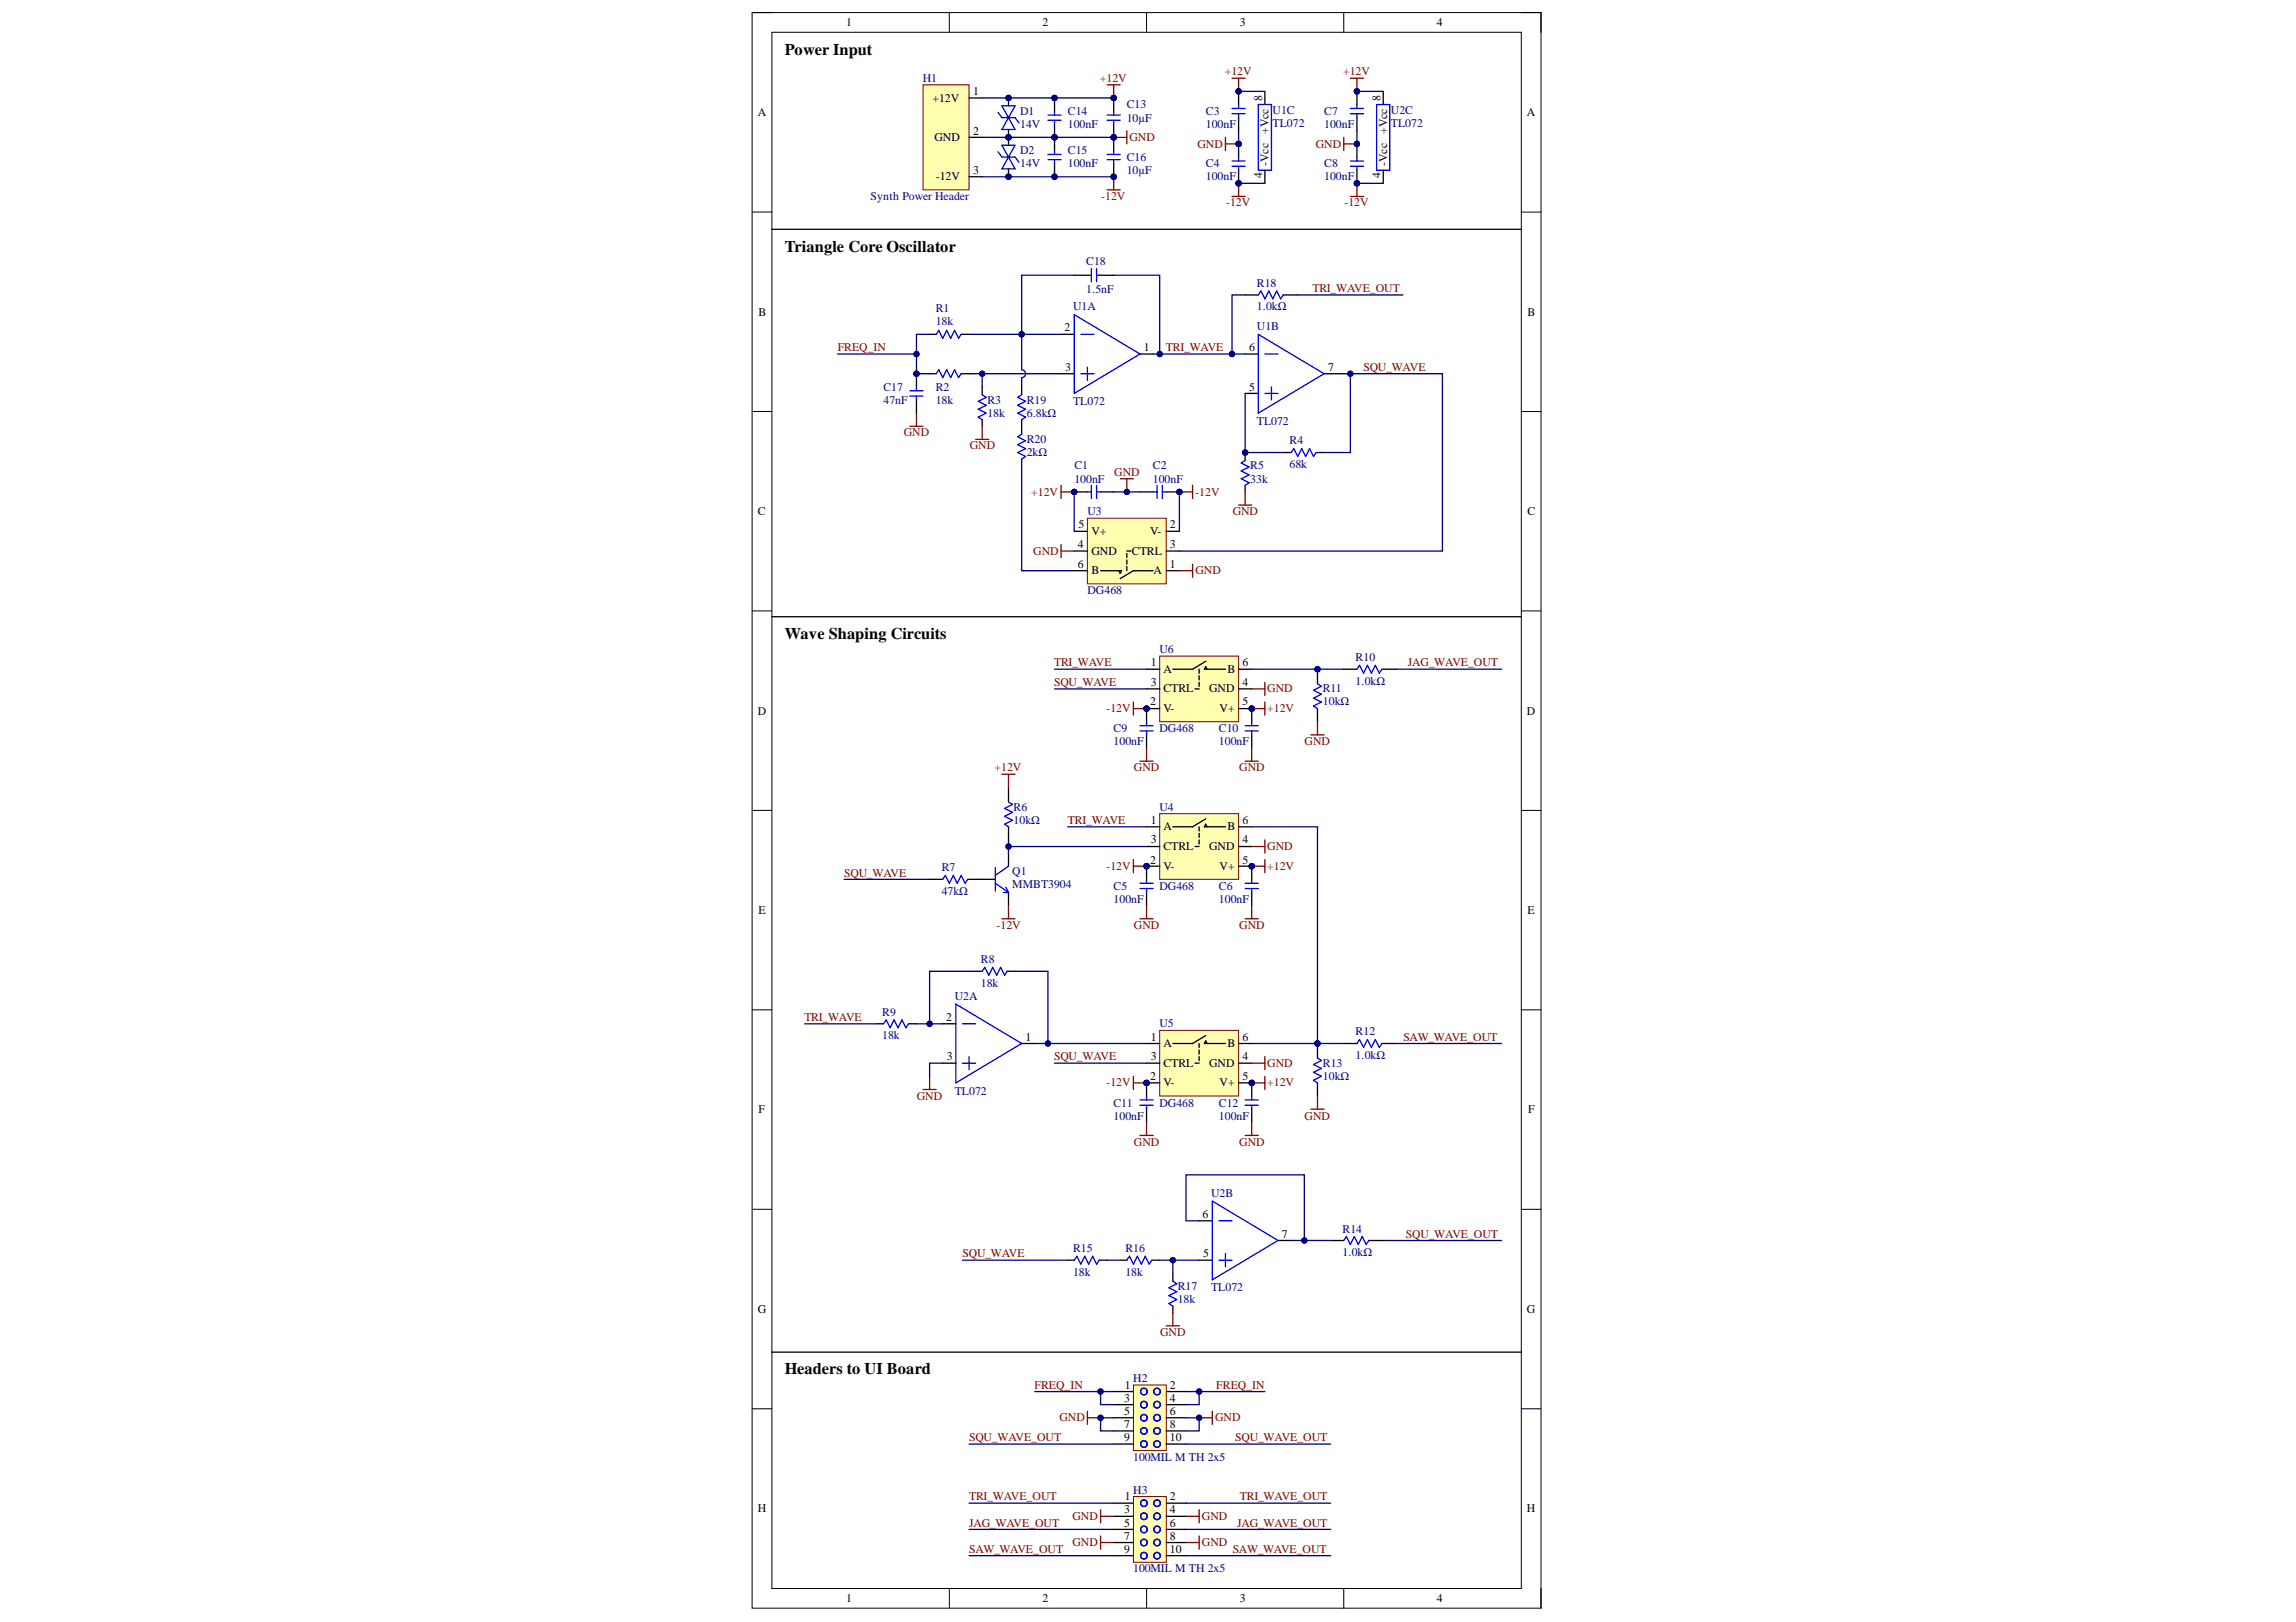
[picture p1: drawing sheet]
<svg xmlns="http://www.w3.org/2000/svg" width="297mm" height="210mm" viewBox="0 0 297 210" stroke-linecap="round" stroke-linejoin="round" font-family="sans-serif">
<defs><g id="words">
<g font-size="2.1">
<text x="101.5" y="7.1">Power Input</text>
<text x="101.5" y="32.5">Triangle Core Oscillator</text>
<text x="101.5" y="82.7">Wave Shaping Circuits</text>
<text x="101.5" y="177.9">Headers to UI Board</text>
</g>
<g font-size="1.5">
<text x="109.5" y="3.4">1</text>
<text x="134.9" y="3.4">2</text>
<text x="160.4" y="3.4">3</text>
<text x="185.9" y="3.4">4</text>
<text x="98.1" y="15.1">A</text>
<text x="120.6" y="13.2">+12V</text>
<text x="125.9" y="12.3">1</text>
<text x="125.9" y="17.4">2</text>
<text x="163.3" y="13" transform="rotate(-90 163.3 13)">8</text>
<text x="164.1" y="17.3" transform="rotate(-90 164.1 17.3)">+Vcc</text>
<text x="178.6" y="13" transform="rotate(-90 178.6 13)">8</text>
<text x="179.4" y="17.3" transform="rotate(-90 179.4 17.3)">+Vcc</text>
<text x="197.5" y="15.1">A</text>
<text x="120.9" y="18.3">GND</text>
<text x="121.1" y="23.3">-12V</text>
<text x="125.9" y="22.5">3</text>
<text x="163.3" y="23.1" transform="rotate(-90 163.3 23.1)">4</text>
<text x="164.1" y="21.5" transform="rotate(-90 164.1 21.5)">-Vcc</text>
<text x="178.6" y="23.1" transform="rotate(-90 178.6 23.1)">4</text>
<text x="179.4" y="21.5" transform="rotate(-90 179.4 21.5)">-Vcc</text>
<text x="98.1" y="40.8">B</text>
<text x="197.6" y="40.8">B</text>
<text x="137.7" y="42.9">2</text>
<text x="148" y="45.5">1</text>
<text x="161.6" y="45.5">6</text>
<text x="137.8" y="48">3</text>
<text x="161.6" y="50.6">5</text>
<text x="171.8" y="48">7</text>
<text x="98.1" y="66.6">C</text>
<text x="139.4" y="70.9">4</text>
<text x="139.5" y="68.4">5</text>
<text x="141.2" y="71.8">GND</text>
<text x="141.2" y="69.2">V+</text>
<text x="146.4" y="71.8">CTRL</text>
<text x="148.8" y="69.2">V-</text>
<text x="151.4" y="68.4">2</text>
<text x="151.4" y="70.9">3</text>
<text x="197.6" y="66.6">C</text>
<text x="139.4" y="73.5">6</text>
<text x="141.2" y="74.3">B</text>
<text x="149.2" y="74.3">A</text>
<text x="151.4" y="73.5">1</text>
<text x="148.9" y="86.2">1</text>
<text x="148.9" y="88.8">3</text>
<text x="150.5" y="87.1">A</text>
<text x="150.5" y="89.6">CTRL</text>
<text x="156.4" y="89.6">GND</text>
<text x="158.8" y="87.1">B</text>
<text x="160.7" y="86.2">6</text>
<text x="160.7" y="88.8">4</text>
<text x="98.1" y="92.5">D</text>
<text x="148.8" y="91.3">2</text>
<text x="150.5" y="92.1">V-</text>
<text x="157.8" y="92.1">V+</text>
<text x="160.7" y="91.3">5</text>
<text x="197.5" y="92.5">D</text>
<text x="148.9" y="106.6">1</text>
<text x="150.5" y="107.4">A</text>
<text x="158.8" y="107.4">B</text>
<text x="160.7" y="106.6">6</text>
<text x="148.8" y="111.8">2</text>
<text x="148.9" y="109.1">3</text>
<text x="150.5" y="112.6">V-</text>
<text x="150.5" y="110.1">CTRL</text>
<text x="156.4" y="110.1">GND</text>
<text x="157.8" y="112.6">V+</text>
<text x="160.7" y="109.1">4</text>
<text x="160.7" y="111.8">5</text>
<text x="98.1" y="118.3">E</text>
<text x="197.6" y="118.3">E</text>
<text x="122.4" y="132.1">2</text>
<text x="122.5" y="137.2">3</text>
<text x="132.7" y="134.7">1</text>
<text x="148.9" y="134.7">1</text>
<text x="148.9" y="137.2">3</text>
<text x="150.5" y="135.5">A</text>
<text x="158.8" y="135.5">B</text>
<text x="160.7" y="134.7">6</text>
<text x="160.7" y="137.2">4</text>
<text x="148.8" y="139.7">2</text>
<text x="150.5" y="140.6">V-</text>
<text x="150.5" y="138">CTRL</text>
<text x="156.4" y="138">GND</text>
<text x="157.8" y="140.6">V+</text>
<text x="160.7" y="139.7">5</text>
<text x="98.1" y="144">F</text>
<text x="197.7" y="144">F</text>
<text x="155.6" y="157.7">6</text>
<text x="165.8" y="160.2">7</text>
<text x="155.7" y="162.7">5</text>
<text x="98.1" y="169.9">G</text>
<text x="197.5" y="169.9">G</text>
<text x="145.5" y="179.7">1</text>
<text x="151.4" y="179.7">2</text>
<text x="145.4" y="181.4">3</text>
<text x="145.4" y="183.1">5</text>
<text x="145.4" y="184.8">7</text>
<text x="151.4" y="181.4">4</text>
<text x="151.4" y="183.1">6</text>
<text x="151.4" y="184.8">8</text>
<text x="145.4" y="186.5">9</text>
<text x="151.4" y="186.5">10</text>
<text x="98.1" y="195.7">H</text>
<text x="145.4" y="195.9">3</text>
<text x="145.4" y="197.5">5</text>
<text x="145.5" y="194.2">1</text>
<text x="151.4" y="194.2">2</text>
<text x="151.4" y="195.9">4</text>
<text x="151.4" y="197.5">6</text>
<text x="197.5" y="195.7">H</text>
<text x="145.4" y="199.2">7</text>
<text x="145.4" y="200.9">9</text>
<text x="151.4" y="199.2">8</text>
<text x="151.4" y="200.9">10</text>
<text x="109.5" y="207.4">1</text>
<text x="134.9" y="207.4">2</text>
<text x="160.4" y="207.4">3</text>
<text x="185.9" y="207.4">4</text>
</g>
<g font-size="1.5" fill="#000080">
<text x="119.4" y="10.6">H1</text>
<text x="132" y="14.9">D1</text>
<text x="132" y="16.6">14V</text>
<text x="138.2" y="14.9">C14</text>
<text x="138.2" y="16.6">100nF</text>
<text x="145.8" y="14">C13</text>
<text x="145.8" y="15.7">10µF</text>
<text x="156" y="14.9">C3</text>
<text x="156" y="16.6">100nF</text>
<text x="164.6" y="14.7">U1C</text>
<text x="164.6" y="16.4">TL072</text>
<text x="171.3" y="14.9">C7</text>
<text x="171.3" y="16.6">100nF</text>
<text x="179.9" y="14.7">U2C</text>
<text x="179.9" y="16.4">TL072</text>
<text x="132" y="20">D2</text>
<text x="132" y="21.6">14V</text>
<text x="138.2" y="20">C15</text>
<text x="138.2" y="21.6">100nF</text>
<text x="145.8" y="20.8">C16</text>
<text x="145.8" y="22.5">10µF</text>
<text x="156" y="21.6">C4</text>
<text x="156" y="23.3">100nF</text>
<text x="171.3" y="21.6">C8</text>
<text x="171.3" y="23.3">100nF</text>
<text x="112.6" y="25.9">Synth Power Header</text>
<text x="140.5" y="34.2">C18</text>
<text x="121.1" y="40.3">R1</text>
<text x="138.8" y="40.2">U1A</text>
<text x="140.5" y="38">1.5nF</text>
<text x="162.6" y="37.1">R18</text>
<text x="162.6" y="40.2">1.0kΩ</text>
<text x="121.1" y="42">18k</text>
<text x="162.6" y="42.7">U1B</text>
<text x="114.3" y="50.6">C17</text>
<text x="114.3" y="52.2">47nF</text>
<text x="121.1" y="50.6">R2</text>
<text x="121.1" y="52.2">18k</text>
<text x="127.7" y="52.2">R3</text>
<text x="127.7" y="53.9">18k</text>
<text x="132.8" y="52.2">R19</text>
<text x="132.8" y="53.9">6.8kΩ</text>
<text x="138.8" y="52.4">TL072</text>
<text x="132.8" y="57.3">R20</text>
<text x="132.8" y="59">2kΩ</text>
<text x="162.6" y="54.9">TL072</text>
<text x="166.8" y="57.5">R4</text>
<text x="139" y="60.7">C1</text>
<text x="139" y="62.5">100nF</text>
<text x="149.2" y="60.7">C2</text>
<text x="149.2" y="62.5">100nF</text>
<text x="161.8" y="60.7">R5</text>
<text x="161.8" y="62.5">33k</text>
<text x="166.8" y="60.5">68k</text>
<text x="140.7" y="66.7">U3</text>
<text x="140.7" y="76.8">DG468</text>
<text x="150" y="84.5">U6</text>
<text x="171.1" y="89.6">R11</text>
<text x="175.4" y="85.5">R10</text>
<text x="175.4" y="88.6">1.0kΩ</text>
<text x="144.1" y="94.8">C9</text>
<text x="150" y="94.8">DG468</text>
<text x="157.7" y="94.8">C10</text>
<text x="171.1" y="91.3">10kΩ</text>
<text x="144.1" y="96.5">100nF</text>
<text x="157.7" y="96.5">100nF</text>
<text x="131.1" y="104.9">R6</text>
<text x="131.1" y="106.6">10kΩ</text>
<text x="150" y="104.9">U4</text>
<text x="121.8" y="112.8">R7</text>
<text x="131" y="113.3">Q1</text>
<text x="121.8" y="115.8">47kΩ</text>
<text x="131" y="115">MMBT3904</text>
<text x="144.1" y="115.1">C5</text>
<text x="144.1" y="116.8">100nF</text>
<text x="150" y="115.1">DG468</text>
<text x="157.7" y="115.1">C6</text>
<text x="157.7" y="116.8">100nF</text>
<text x="126.9" y="124.6">R8</text>
<text x="114.1" y="131.4">R9</text>
<text x="123.5" y="129.4">U2A</text>
<text x="126.9" y="127.7">18k</text>
<text x="114.1" y="134.5">18k</text>
<text x="150" y="133">U5</text>
<text x="175.4" y="134">R12</text>
<text x="175.4" y="137">1.0kΩ</text>
<text x="123.5" y="141.7">TL072</text>
<text x="144.1" y="143.2">C11</text>
<text x="150" y="143.2">DG468</text>
<text x="157.7" y="143.2">C12</text>
<text x="171.1" y="138">R13</text>
<text x="171.1" y="139.7">10kΩ</text>
<text x="144.1" y="144.9">100nF</text>
<text x="157.7" y="144.9">100nF</text>
<text x="156.7" y="154.9">U2B</text>
<text x="173.7" y="159.5">R14</text>
<text x="138.8" y="162">R15</text>
<text x="138.8" y="165.1">18k</text>
<text x="145.6" y="162">R16</text>
<text x="145.6" y="165.1">18k</text>
<text x="152.4" y="166.9">R17</text>
<text x="156.7" y="167.1">TL072</text>
<text x="173.7" y="162.6">1.0kΩ</text>
<text x="152.4" y="168.6">18k</text>
<text x="146.6" y="178.9">H2</text>
<text x="146.6" y="189">100MIL M TH 2x5</text>
<text x="146.6" y="193.3">H3</text>
<text x="146.6" y="203.5">100MIL M TH 2x5</text>
</g>
<g font-size="1.5" fill="#800000">
<text x="142.3" y="10.6">+12V</text>
<text x="158.5" y="9.7">+12V</text>
<text x="173.8" y="9.7">+12V</text>
<text x="146.1" y="18.3">GND</text>
<text x="154.9" y="19.1">GND</text>
<text x="170.2" y="19.1">GND</text>
<text x="142.5" y="25.9">-12V</text>
<text x="158.6" y="26.7">-12V</text>
<text x="173.9" y="26.7">-12V</text>
<text x="169.8" y="37.8">TRI_WAVE_OUT</text>
<text x="108.4" y="45.5">FREQ_IN</text>
<text x="150.8" y="45.5">TRI_WAVE</text>
<text x="176.4" y="48">SQU_WAVE</text>
<text x="116.9" y="56.5">GND</text>
<text x="125.5" y="58.2">GND</text>
<text x="133.4" y="64.2">+12V</text>
<text x="144.2" y="61.6">GND</text>
<text x="154.7" y="64.2">-12V</text>
<text x="133.7" y="71.8">GND</text>
<text x="159.5" y="66.7">GND</text>
<text x="154.7" y="74.3">GND</text>
<text x="136.4" y="88.8">SQU_WAVE</text>
<text x="136.4" y="86.2">TRI_WAVE</text>
<text x="164" y="89.6">GND</text>
<text x="182.1" y="86.2">JAG_WAVE_OUT</text>
<text x="143.1" y="92.1">-12V</text>
<text x="164" y="92.1">+12V</text>
<text x="128.7" y="99.8">+12V</text>
<text x="146.7" y="99.8">GND</text>
<text x="160.3" y="99.8">GND</text>
<text x="168.8" y="96.5">GND</text>
<text x="138.2" y="106.6">TRI_WAVE</text>
<text x="109.2" y="113.4">SQU_WAVE</text>
<text x="143.1" y="112.6">-12V</text>
<text x="164" y="112.6">+12V</text>
<text x="164" y="110.1">GND</text>
<text x="128.9" y="120.2">-12V</text>
<text x="146.7" y="120.2">GND</text>
<text x="160.3" y="120.2">GND</text>
<text x="104.1" y="132.1">TRI_WAVE</text>
<text x="136.4" y="137.2">SQU_WAVE</text>
<text x="181.6" y="134.7">SAW_WAVE_OUT</text>
<text x="118.6" y="142.4">GND</text>
<text x="143.1" y="140.6">-12V</text>
<text x="164" y="140.6">+12V</text>
<text x="164" y="138">GND</text>
<text x="146.7" y="148.3">GND</text>
<text x="160.3" y="148.3">GND</text>
<text x="168.8" y="144.9">GND</text>
<text x="181.9" y="160.2">SQU_WAVE_OUT</text>
<text x="124.5" y="162.7">SQU_WAVE</text>
<text x="150.1" y="172.9">GND</text>
<text x="133.8" y="179.7">FREQ_IN</text>
<text x="157.4" y="179.7">FREQ_IN</text>
<text x="137.1" y="183.9">GND</text>
<text x="157.2" y="183.9">GND</text>
<text x="125.4" y="186.5">SQU_WAVE_OUT</text>
<text x="159.8" y="186.5">SQU_WAVE_OUT</text>
<text x="125.4" y="197.5">JAG_WAVE_OUT</text>
<text x="125.4" y="194.2">TRI_WAVE_OUT</text>
<text x="138.7" y="196.7">GND</text>
<text x="155.5" y="196.7">GND</text>
<text x="160.1" y="197.5">JAG_WAVE_OUT</text>
<text x="160.4" y="194.2">TRI_WAVE_OUT</text>
<text x="125.4" y="200.9">SAW_WAVE_OUT</text>
<text x="138.7" y="200.1">GND</text>
<text x="155.5" y="200.1">GND</text>
<text x="159.5" y="200.9">SAW_WAVE_OUT</text>
</g>
</g></defs>
<path d="M97.3 1.6h102.1v206.5h-102.1z" fill="none" stroke="#000" stroke-width=".13"/>
<path d="M99.9 4.2h96.9v201.4h-96.9z" fill-rule="evenodd" fill="#fff"/>
<g fill="none" stroke="#000" stroke-width=".13">
<path d="M97.3 1.6h2.6M99.9 4.2h96.9v201.4h-96.9zM122.8 1.6v2.6M148.3 1.6v2.6M173.8 1.6v2.6M196.8 1.6h2.6v2.6M97.3 27.4h2.6M196.8 27.4h2.6M97.3 53.3h2.6M196.8 53.3h2.6M97.3 79.1h2.6M196.8 79.1h2.6"/>
<path d="M97.3 104.9h2.6M196.8 104.9h2.6M97.3 130.7h2.6M196.8 130.7h2.6M97.3 156.5h2.6M196.8 156.5h2.6M97.3 182.3h2.6M196.8 182.3h2.6M122.8 205.6v2.5M148.3 205.6v2.5M173.8 205.6v2.5M199.4 205.6v2.5"/>
</g>
<g fill="none" stroke="#000" stroke-width=".17">
<path d="M163.6 11.8v1.7M163.6 22v1.7M120.3 43.3h.8M120.3 48.4h.8M124.3 43.3h1.1M124.3 48.4h1.1M127.1 50.1v1M127.1 54.3v.9M137.3 43.3h1.7M137.3 48.4h1.7M147.5 45.8h1.7M161.1 45.8h1.7"/>
<path d="M161.1 50.9h1.7M166.2 58.6h.8M170.3 58.6h1M171.3 48.4h1.7"/>
</g>
<g fill="none" stroke="#00f" stroke-width=".17">
<path d="M162.8 13.5h1.7v8.5h-1.7zM121.1 43.3l.4-.5 .5 1 .5-1 .5 1 .5-1 .5 1 .3-.5M121.1 48.4l.4-.5 .5 1 .5-1 .5 1 .5-1 .5 1 .3-.5M127.1 51.1l.5 .3-1 .5 1 .5-1 .6 1 .5-1 .5 .5 .3M139 40.7l8.5 5.1-8.5 5.1zM139.8 43.3h1.7M139.8 48.4h1.7M140.7 47.5v1.7M162.8 43.3l8.5 5.1-8.5 5.1zM163.6 45.8h1.7M163.6 50.9h1.7M164.5 50.1v1.7"/>
<path d="M167 58.6l.4-.5 .5 1 .5-1 .5 1 .5-1 .5 1 .4-.5"/>
</g>
<circle cx="161.1" cy="58.6" r=".34" fill="#000080"/>
<circle cx="161.1" cy="58.6" r=".34" fill="none" stroke="#000080" stroke-width=".13"/>
<path d="M161.1 58.6v1M161.1 62.8v.9" fill="none" stroke="#000" stroke-width=".17"/>
<circle cx="161.1" cy="58.6" r=".34" fill="#000080"/>
<circle cx="161.1" cy="58.6" r=".34" fill="none" stroke="#000080" stroke-width=".13"/>
<path d="M161.1 59.6l-.5 .3 1 .5-1 .5 1 .6-1 .5 1 .5-.5 .3" fill="none" stroke="#00f" stroke-width=".17"/>
<path d="M160.2 65.4h1.7M161.1 63.7v1.7" fill="none" stroke="#800000" stroke-width=".17"/>
<path d="M140.7 67.1h10.2v8.5h-10.2z" fill-rule="evenodd" fill="#ffffb0"/>
<path d="M140.7 67.1h10.2v8.5h-10.2z" fill="none" stroke="#800000" stroke-width=".13"/>
<path d="M139 73.9h1.7M139 71.3h1.7M139 68.8h1.7M142.4 73.9h2.7l-.2 .3-.1-.3M145.8 71.3h.5M145.8 71.6v.6M145.8 72.5v.5M145.8 73.3v.6M149.2 73.9h-2.6l-1.7 1M150.9 73.9h1.7M150.9 71.3h1.7M150.9 68.8h1.7" fill="none" stroke="#000" stroke-width=".17"/>
<path d="M152.6 73.9h1.7M154.3 73v1.7" fill="none" stroke="#800000" stroke-width=".17"/>
<circle cx="139" cy="63.7" r=".34" fill="#000080"/>
<circle cx="139" cy="63.7" r=".34" fill="none" stroke="#000080" stroke-width=".13"/>
<path d="M139 63.7h1.7M142.4 63.7h1.7" fill="none" stroke="#000" stroke-width=".17"/>
<circle cx="139" cy="63.7" r=".34" fill="#000080"/>
<circle cx="139" cy="63.7" r=".34" fill="none" stroke="#000080" stroke-width=".13"/>
<path d="M140.7 63.7h.5M141.2 62.8v1.7M141.9 62.8v1.7M141.9 63.7h.5" fill="none" stroke="#00f" stroke-width=".17"/>
<circle cx="152.6" cy="63.7" r=".34" fill="#000080"/>
<circle cx="152.6" cy="63.7" r=".34" fill="none" stroke="#000080" stroke-width=".13"/>
<path d="M150.9 63.7h1.7" fill="none" stroke="#000" stroke-width=".17"/>
<circle cx="152.6" cy="63.7" r=".34" fill="#000080"/>
<circle cx="152.6" cy="63.7" r=".34" fill="none" stroke="#000080" stroke-width=".13"/>
<path d="M147.5 63.7h1.7" fill="none" stroke="#000" stroke-width=".17"/>
<path d="M149.2 63.7h.5M149.7 62.8v1.7M150.4 62.8v1.7M150.4 63.7h.5" fill="none" stroke="#00f" stroke-width=".17"/>
<path d="M144.9 62h1.7M145.8 62v1.7" fill="none" stroke="#800000" stroke-width=".17"/>
<circle cx="145.8" cy="63.7" r=".34" fill="#000080"/>
<circle cx="145.8" cy="63.7" r=".34" fill="none" stroke="#000080" stroke-width=".13"/>
<path d="M137.3 62.8v1.7M137.3 63.7h1.7" fill="none" stroke="#800000" stroke-width=".17"/>
<circle cx="139" cy="63.7" r=".34" fill="#000080"/>
<circle cx="139" cy="63.7" r=".34" fill="none" stroke="#000080" stroke-width=".13"/>
<path d="M152.6 63.7h1.7M154.3 62.8v1.7" fill="none" stroke="#800000" stroke-width=".17"/>
<circle cx="152.6" cy="63.7" r=".34" fill="#000080"/>
<circle cx="152.6" cy="63.7" r=".34" fill="none" stroke="#000080" stroke-width=".13"/>
<path d="M143.2 11h1.7M144.1 11v1.7M126.2 56.9h1.7M127.1 55.2v1.7" fill="none" stroke="#800000" stroke-width=".17"/>
<circle cx="144.1" cy="12.7" r=".34" fill="#000080"/>
<circle cx="144.1" cy="12.7" r=".34" fill="none" stroke="#000080" stroke-width=".13"/>
<path d="M143.2 24.6h1.7M144.1 22.9v1.7" fill="none" stroke="#800000" stroke-width=".17"/>
<circle cx="144.1" cy="22.9" r=".34" fill="#000080"/>
<circle cx="144.1" cy="22.9" r=".34" fill="none" stroke="#000080" stroke-width=".13"/>
<path d="M144.1 17.8h1.7M145.8 16.9v1.7" fill="none" stroke="#800000" stroke-width=".17"/>
<circle cx="144.1" cy="17.8" r=".34" fill="#000080"/>
<circle cx="144.1" cy="17.8" r=".34" fill="none" stroke="#000080" stroke-width=".13"/>
<path d="M117.7 55.2h1.7M118.6 53.5v1.7M137.3 70.5v1.7M137.3 71.3h1.7" fill="none" stroke="#800000" stroke-width=".17"/>
<circle cx="160.2" cy="11.8" r=".34" fill="#000080"/>
<circle cx="160.2" cy="11.8" r=".34" fill="none" stroke="#000080" stroke-width=".13"/>
<path d="M160.2 11.8v1.7M160.2 15.2v1.7" fill="none" stroke="#000" stroke-width=".17"/>
<circle cx="160.2" cy="11.8" r=".34" fill="#000080"/>
<circle cx="160.2" cy="11.8" r=".34" fill="none" stroke="#000080" stroke-width=".13"/>
<path d="M159.4 14.7h1.7M159.4 14h1.7M160.2 13.5v.5M160.2 14.7v.5" fill="none" stroke="#00f" stroke-width=".17"/>
<circle cx="160.2" cy="23.7" r=".34" fill="#000080"/>
<circle cx="160.2" cy="23.7" r=".34" fill="none" stroke="#000080" stroke-width=".13"/>
<circle cx="160.2" cy="18.6" r=".34" fill="#000080"/>
<circle cx="160.2" cy="18.6" r=".34" fill="none" stroke="#000080" stroke-width=".13"/>
<path d="M160.2 22v1.7" fill="none" stroke="#000" stroke-width=".17"/>
<circle cx="160.2" cy="23.7" r=".34" fill="#000080"/>
<circle cx="160.2" cy="23.7" r=".34" fill="none" stroke="#000080" stroke-width=".13"/>
<path d="M160.2 18.6v1.7" fill="none" stroke="#000" stroke-width=".17"/>
<circle cx="160.2" cy="18.6" r=".34" fill="#000080"/>
<circle cx="160.2" cy="18.6" r=".34" fill="none" stroke="#000080" stroke-width=".13"/>
<path d="M159.4 21.5h1.7M159.4 20.8h1.7M160.2 20.3v.5M160.2 21.5v.5" fill="none" stroke="#00f" stroke-width=".17"/>
<path d="M158.5 17.8v1.7M158.5 18.6h1.7" fill="none" stroke="#800000" stroke-width=".17"/>
<circle cx="160.2" cy="18.6" r=".34" fill="#000080"/>
<circle cx="160.2" cy="18.6" r=".34" fill="none" stroke="#000080" stroke-width=".13"/>
<path d="M159.4 10.1h1.7M160.2 10.1v1.7" fill="none" stroke="#800000" stroke-width=".17"/>
<circle cx="160.2" cy="11.8" r=".34" fill="#000080"/>
<circle cx="160.2" cy="11.8" r=".34" fill="none" stroke="#000080" stroke-width=".13"/>
<path d="M159.4 25.4h1.7M160.2 23.7v1.7" fill="none" stroke="#800000" stroke-width=".17"/>
<circle cx="160.2" cy="23.7" r=".34" fill="#000080"/>
<circle cx="160.2" cy="23.7" r=".34" fill="none" stroke="#000080" stroke-width=".13"/>
<path d="M179 11.8v1.7M179 22v1.7M122 132.5h1.7M122 137.6h1.7M132.2 135h1.7M155.1 158h1.7M155.1 163.1h1.7M165.3 160.5h1.7" fill="none" stroke="#000" stroke-width=".17"/>
<path d="M178.1 13.5h1.7v8.5h-1.7zM123.7 129.9l8.5 5.1-8.5 5.1zM124.5 132.5h1.7M124.5 137.6h1.7M125.4 136.7v1.7M156.8 155.4l8.5 5.1-8.5 5.1zM157.7 158h1.7M157.7 163.1h1.7M158.5 162.2v1.7" fill="none" stroke="#00f" stroke-width=".17"/>
<circle cx="175.5" cy="11.8" r=".34" fill="#000080"/>
<circle cx="175.5" cy="11.8" r=".34" fill="none" stroke="#000080" stroke-width=".13"/>
<path d="M175.5 11.8v1.7M175.5 15.2v1.7" fill="none" stroke="#000" stroke-width=".17"/>
<circle cx="175.5" cy="11.8" r=".34" fill="#000080"/>
<circle cx="175.5" cy="11.8" r=".34" fill="none" stroke="#000080" stroke-width=".13"/>
<path d="M174.7 14.7h1.7M174.7 14h1.7M175.5 13.5v.5M175.5 14.7v.5" fill="none" stroke="#00f" stroke-width=".17"/>
<circle cx="175.5" cy="23.7" r=".34" fill="#000080"/>
<circle cx="175.5" cy="23.7" r=".34" fill="none" stroke="#000080" stroke-width=".13"/>
<circle cx="175.6" cy="18.6" r=".34" fill="#000080"/>
<circle cx="175.6" cy="18.6" r=".34" fill="none" stroke="#000080" stroke-width=".13"/>
<path d="M175.5 22v1.7" fill="none" stroke="#000" stroke-width=".17"/>
<circle cx="175.5" cy="23.7" r=".34" fill="#000080"/>
<circle cx="175.5" cy="23.7" r=".34" fill="none" stroke="#000080" stroke-width=".13"/>
<path d="M175.5 18.6v1.7" fill="none" stroke="#000" stroke-width=".17"/>
<circle cx="175.6" cy="18.6" r=".34" fill="#000080"/>
<circle cx="175.6" cy="18.6" r=".34" fill="none" stroke="#000080" stroke-width=".13"/>
<path d="M174.7 21.5h1.7M174.7 20.8h1.7M175.5 20.3v.5M175.5 21.5v.5" fill="none" stroke="#00f" stroke-width=".17"/>
<path d="M173.8 17.8v1.7M173.8 18.6h1.7" fill="none" stroke="#800000" stroke-width=".17"/>
<circle cx="175.6" cy="18.6" r=".34" fill="#000080"/>
<circle cx="175.6" cy="18.6" r=".34" fill="none" stroke="#000080" stroke-width=".13"/>
<path d="M174.7 10.1h1.7M175.5 10.1v1.7" fill="none" stroke="#800000" stroke-width=".17"/>
<circle cx="175.5" cy="11.8" r=".34" fill="#000080"/>
<circle cx="175.5" cy="11.8" r=".34" fill="none" stroke="#000080" stroke-width=".13"/>
<path d="M174.7 25.4h1.7M175.5 23.7v1.7" fill="none" stroke="#800000" stroke-width=".17"/>
<circle cx="175.5" cy="23.7" r=".34" fill="#000080"/>
<circle cx="175.5" cy="23.7" r=".34" fill="none" stroke="#000080" stroke-width=".13"/>
<path d="M120.3 113.8h1.7M125.2 113.8h3.6M130.5 101.9v1.9M130.5 107v1.7M130.5 110.4v1.7M130.5 115.5v1.7M113.5 132.5h.8M117.5 132.5h1.1M126.2 125.7h.9M130.3 125.7h1" fill="none" stroke="#000" stroke-width=".17"/>
<path d="M122 113.8l.3-.5 .5 1 .5-1 .5 1 .5-1 .6 1 .3-.5M128.8 114.3l1.7 1.2M128.8 112.3v3M129.8 115.5h.7M130.1 114.8l.4 .7M130.5 112.1l-1.7 1.2M130.5 103.8l.5 .3-1 .5 1 .5-1 .5 1 .5-1 .6 .5 .3M114.3 132.5l.4-.5 .5 1 .5-1 .5 1 .5-1 .5 1 .3-.5M127.1 125.7l.3-.5 .5 1 .5-1 .5 1 .6-1 .5 1 .3-.5" fill="none" stroke="#00f" stroke-width=".17"/>
<path d="M129.6 100.2h1.7M129.6 118.9h1.7M130.5 100.2v1.7M130.5 117.2v1.7" fill="none" stroke="#800000" stroke-width=".17"/>
<circle cx="161.9" cy="112.1" r=".34" fill="#000080"/>
<circle cx="161.9" cy="112.1" r=".34" fill="none" stroke="#000080" stroke-width=".13"/>
<circle cx="148.3" cy="112.1" r=".34" fill="#000080"/>
<circle cx="148.3" cy="112.1" r=".34" fill="none" stroke="#000080" stroke-width=".13"/>
<path d="M150 105.3h10.2v8.5h-10.2z" fill-rule="evenodd" fill="#ffffb0"/>
<path d="M150 105.3h10.2v8.5h-10.2z" fill="none" stroke="#800000" stroke-width=".13"/>
<path d="M148.3 107h1.7M160.2 107h1.7M160.2 109.5h1.7M160.2 112.1h1.7" fill="none" stroke="#000" stroke-width=".17"/>
<circle cx="161.9" cy="112.1" r=".34" fill="#000080"/>
<circle cx="161.9" cy="112.1" r=".34" fill="none" stroke="#000080" stroke-width=".13"/>
<path d="M148.3 112.1h1.7" fill="none" stroke="#000" stroke-width=".17"/>
<circle cx="148.3" cy="112.1" r=".34" fill="#000080"/>
<circle cx="148.3" cy="112.1" r=".34" fill="none" stroke="#000080" stroke-width=".13"/>
<path d="M148.3 109.5h1.7M154.6 109.5h.5M155.1 107v.5M155.1 107.8v.6M155.1 108.7v.5M156 106l-1.7 1h-2.6M156.2 107l-.2-.3-.2 .3h2.7" fill="none" stroke="#000" stroke-width=".17"/>
<circle cx="161.9" cy="140.1" r=".34" fill="#000080"/>
<circle cx="161.9" cy="140.1" r=".34" fill="none" stroke="#000080" stroke-width=".13"/>
<circle cx="148.3" cy="140.1" r=".34" fill="#000080"/>
<circle cx="148.3" cy="140.1" r=".34" fill="none" stroke="#000080" stroke-width=".13"/>
<path d="M150 133.3h10.2v8.5h-10.2z" fill-rule="evenodd" fill="#ffffb0"/>
<path d="M150 133.3h10.2v8.5h-10.2z" fill="none" stroke="#800000" stroke-width=".13"/>
<path d="M148.3 135h1.7M160.2 135h1.7M160.2 137.6h1.7M160.2 140.1h1.7" fill="none" stroke="#000" stroke-width=".17"/>
<circle cx="161.9" cy="140.1" r=".34" fill="#000080"/>
<circle cx="161.9" cy="140.1" r=".34" fill="none" stroke="#000080" stroke-width=".13"/>
<path d="M148.3 140.1h1.7" fill="none" stroke="#000" stroke-width=".17"/>
<circle cx="148.3" cy="140.1" r=".34" fill="#000080"/>
<circle cx="148.3" cy="140.1" r=".34" fill="none" stroke="#000080" stroke-width=".13"/>
<path d="M148.3 137.6h1.7M154.6 137.6h.5M155.1 135v.6M155.1 135.9v.5M155.1 136.7v.6M156 134l-1.7 1h-2.6M156.2 135l-.2-.3-.2 .3h2.7" fill="none" stroke="#000" stroke-width=".17"/>
<path d="M161.9 112.1h1.7M163.6 111.2v1.7" fill="none" stroke="#800000" stroke-width=".17"/>
<circle cx="161.9" cy="112.1" r=".34" fill="#000080"/>
<circle cx="161.9" cy="112.1" r=".34" fill="none" stroke="#000080" stroke-width=".13"/>
<path d="M146.6 111.2v1.7M146.6 112.1h1.7" fill="none" stroke="#800000" stroke-width=".17"/>
<circle cx="148.3" cy="112.1" r=".34" fill="#000080"/>
<circle cx="148.3" cy="112.1" r=".34" fill="none" stroke="#000080" stroke-width=".13"/>
<circle cx="161.9" cy="112.1" r=".34" fill="#000080"/>
<circle cx="161.9" cy="112.1" r=".34" fill="none" stroke="#000080" stroke-width=".13"/>
<path d="M161.9 112.1v1.7M161.9 115.5v1.7" fill="none" stroke="#000" stroke-width=".17"/>
<circle cx="161.9" cy="112.1" r=".34" fill="#000080"/>
<circle cx="161.9" cy="112.1" r=".34" fill="none" stroke="#000080" stroke-width=".13"/>
<path d="M161.1 115h1.7M161.1 114.3h1.7M161.9 113.8v.5M161.9 115v.5" fill="none" stroke="#00f" stroke-width=".17"/>
<circle cx="148.3" cy="112.1" r=".34" fill="#000080"/>
<circle cx="148.3" cy="112.1" r=".34" fill="none" stroke="#000080" stroke-width=".13"/>
<path d="M148.3 112.1v1.7M148.3 115.5v1.7" fill="none" stroke="#000" stroke-width=".17"/>
<circle cx="148.3" cy="112.1" r=".34" fill="#000080"/>
<circle cx="148.3" cy="112.1" r=".34" fill="none" stroke="#000080" stroke-width=".13"/>
<path d="M147.5 115h1.7M147.5 114.3h1.7M148.3 113.8v.5M148.3 115v.5" fill="none" stroke="#00f" stroke-width=".17"/>
<path d="M147.5 118.9h1.7M148.3 117.2v1.7M161.1 118.9h1.7M161.9 117.2v1.7M161.9 109.5h1.7M163.6 108.7v1.7" fill="none" stroke="#800000" stroke-width=".17"/>
<circle cx="161.9" cy="91.7" r=".34" fill="#000080"/>
<circle cx="161.9" cy="91.7" r=".34" fill="none" stroke="#000080" stroke-width=".13"/>
<circle cx="148.3" cy="91.7" r=".34" fill="#000080"/>
<circle cx="148.3" cy="91.7" r=".34" fill="none" stroke="#000080" stroke-width=".13"/>
<path d="M150 84.9h10.2v8.5h-10.2z" fill-rule="evenodd" fill="#ffffb0"/>
<path d="M150 84.9h10.2v8.5h-10.2z" fill="none" stroke="#800000" stroke-width=".13"/>
<path d="M148.3 86.6h1.7M160.2 86.6h1.7M160.2 89.2h1.7M160.2 91.7h1.7" fill="none" stroke="#000" stroke-width=".17"/>
<circle cx="161.9" cy="91.7" r=".34" fill="#000080"/>
<circle cx="161.9" cy="91.7" r=".34" fill="none" stroke="#000080" stroke-width=".13"/>
<path d="M148.3 91.7h1.7" fill="none" stroke="#000" stroke-width=".17"/>
<circle cx="148.3" cy="91.7" r=".34" fill="#000080"/>
<circle cx="148.3" cy="91.7" r=".34" fill="none" stroke="#000080" stroke-width=".13"/>
<path d="M148.3 89.2h1.7M154.6 89.2h.5M155.1 86.6v.5M155.1 87.5v.5M155.1 88.3v.5M156 85.6l-1.7 1h-2.6M156.2 86.6l-.2-.3-.2 .3h2.7" fill="none" stroke="#000" stroke-width=".17"/>
<path d="M161.9 91.7h1.7M163.6 90.9v1.7" fill="none" stroke="#800000" stroke-width=".17"/>
<circle cx="161.9" cy="91.7" r=".34" fill="#000080"/>
<circle cx="161.9" cy="91.7" r=".34" fill="none" stroke="#000080" stroke-width=".13"/>
<path d="M146.6 90.9v1.7M146.6 91.7h1.7" fill="none" stroke="#800000" stroke-width=".17"/>
<circle cx="148.3" cy="91.7" r=".34" fill="#000080"/>
<circle cx="148.3" cy="91.7" r=".34" fill="none" stroke="#000080" stroke-width=".13"/>
<circle cx="161.9" cy="91.7" r=".34" fill="#000080"/>
<circle cx="161.9" cy="91.7" r=".34" fill="none" stroke="#000080" stroke-width=".13"/>
<path d="M161.9 91.7v1.7M161.9 95.1v1.7" fill="none" stroke="#000" stroke-width=".17"/>
<circle cx="161.9" cy="91.7" r=".34" fill="#000080"/>
<circle cx="161.9" cy="91.7" r=".34" fill="none" stroke="#000080" stroke-width=".13"/>
<path d="M161.1 94.6h1.7M161.1 93.9h1.7M161.9 93.4v.5M161.9 94.6v.5" fill="none" stroke="#00f" stroke-width=".17"/>
<circle cx="148.3" cy="91.7" r=".34" fill="#000080"/>
<circle cx="148.3" cy="91.7" r=".34" fill="none" stroke="#000080" stroke-width=".13"/>
<path d="M148.3 91.7v1.7M148.3 95.1v1.7" fill="none" stroke="#000" stroke-width=".17"/>
<circle cx="148.3" cy="91.7" r=".34" fill="#000080"/>
<circle cx="148.3" cy="91.7" r=".34" fill="none" stroke="#000080" stroke-width=".13"/>
<path d="M147.5 94.6h1.7M147.5 93.9h1.7M148.3 93.4v.5M148.3 94.6v.5" fill="none" stroke="#00f" stroke-width=".17"/>
<path d="M147.5 98.5h1.7M148.3 96.8v1.7M161.1 98.5h1.7M161.9 96.8v1.7M161.9 89.2h1.7M163.6 88.3v1.7" fill="none" stroke="#800000" stroke-width=".17"/>
<circle cx="170.4" cy="86.6" r=".34" fill="#000080"/>
<circle cx="170.4" cy="86.6" r=".34" fill="none" stroke="#000080" stroke-width=".13"/>
<path d="M170.4 86.6v1.9" fill="none" stroke="#000" stroke-width=".17"/>
<circle cx="170.4" cy="86.6" r=".34" fill="#000080"/>
<circle cx="170.4" cy="86.6" r=".34" fill="none" stroke="#000080" stroke-width=".13"/>
<path d="M170.4 91.7v1.7M173.8 86.6h1.7M178.8 86.6h1.9" fill="none" stroke="#000" stroke-width=".17"/>
<path d="M170.4 88.5l.6 .3-1.1 .5 1.1 .5-1.1 .5 1.1 .6-1.1 .5 .5 .3M175.5 86.6l.4-.5 .5 1 .5-1 .5 1 .5-1 .5 1 .4-.5" fill="none" stroke="#00f" stroke-width=".17"/>
<path d="M169.6 95.1h1.7M170.4 93.4v1.7M163.6 139.3v1.7M161.9 140.1h1.7" fill="none" stroke="#800000" stroke-width=".17"/>
<circle cx="161.9" cy="140.1" r=".34" fill="#000080"/>
<circle cx="161.9" cy="140.1" r=".34" fill="none" stroke="#000080" stroke-width=".13"/>
<path d="M146.6 139.3v1.7M146.6 140.1h1.7" fill="none" stroke="#800000" stroke-width=".17"/>
<circle cx="148.3" cy="140.1" r=".34" fill="#000080"/>
<circle cx="148.3" cy="140.1" r=".34" fill="none" stroke="#000080" stroke-width=".13"/>
<circle cx="161.9" cy="140.1" r=".34" fill="#000080"/>
<circle cx="161.9" cy="140.1" r=".34" fill="none" stroke="#000080" stroke-width=".13"/>
<path d="M161.9 140.1v1.7M161.9 143.5v1.7" fill="none" stroke="#000" stroke-width=".17"/>
<circle cx="161.9" cy="140.1" r=".34" fill="#000080"/>
<circle cx="161.9" cy="140.1" r=".34" fill="none" stroke="#000080" stroke-width=".13"/>
<path d="M161.1 143h1.7M161.1 142.3h1.7M161.9 141.8v.5M161.9 143v.5" fill="none" stroke="#00f" stroke-width=".17"/>
<circle cx="148.3" cy="140.1" r=".34" fill="#000080"/>
<circle cx="148.3" cy="140.1" r=".34" fill="none" stroke="#000080" stroke-width=".13"/>
<path d="M148.3 140.1v1.7M148.3 143.5v1.7" fill="none" stroke="#000" stroke-width=".17"/>
<circle cx="148.3" cy="140.1" r=".34" fill="#000080"/>
<circle cx="148.3" cy="140.1" r=".34" fill="none" stroke="#000080" stroke-width=".13"/>
<path d="M147.5 143h1.7M147.5 142.3h1.7M148.3 141.8v.5M148.3 143v.5" fill="none" stroke="#00f" stroke-width=".17"/>
<path d="M120.3 139.3v1.7M161.9 137.6h1.7M163.6 136.7v1.7M119.4 141h1.7M147.5 146.9h1.7M148.3 145.2v1.7M161.1 146.9h1.7M161.9 145.2v1.7" fill="none" stroke="#800000" stroke-width=".17"/>
<circle cx="170.4" cy="135" r=".34" fill="#000080"/>
<circle cx="170.4" cy="135" r=".34" fill="none" stroke="#000080" stroke-width=".13"/>
<path d="M170.4 135v1.9" fill="none" stroke="#000" stroke-width=".17"/>
<circle cx="170.4" cy="135" r=".34" fill="#000080"/>
<circle cx="170.4" cy="135" r=".34" fill="none" stroke="#000080" stroke-width=".13"/>
<path d="M173.8 135h1.7M178.8 135h1.9M170.4 140.1v1.7M138.1 163.1h.9M142.2 163.1h1M144.9 163.1h.9M149 163.1h1M151.7 164.8v1M151.7 169v.9M172.1 160.5h1.7M177.1 160.5h1.9" fill="none" stroke="#000" stroke-width=".17"/>
<path d="M170.4 136.9l.6 .3-1.1 .6 1.1 .5-1.1 .5 1.1 .5-1.1 .5 .5 .3M175.5 135l.4-.5 .5 1 .5-1 .5 1 .5-1 .5 1 .4-.5M139 163.1l.3-.5 .5 1 .5-1 .5 1 .6-1 .5 1 .3-.5M145.8 163.1l.3-.5 .5 1 .5-1 .6 1 .5-1 .5 1 .3-.5M151.7 165.8l.5 .3-1 .5 1 .6-1 .5 1 .5-1 .5 .5 .3M173.8 160.5l.4-.5 .5 1 .5-1 .5 1 .5-1 .5 1 .4-.5" fill="none" stroke="#00f" stroke-width=".17"/>
<path d="M169.6 143.5h1.7M170.4 141.8v1.7M150.9 171.6h1.7M151.7 169.9v1.7" fill="none" stroke="#800000" stroke-width=".17"/>
<path d="M119.4 11h6v13.6h-6z" fill-rule="evenodd" fill="#ffffb0"/>
<path d="M119.4 11h6v13.6h-6z" fill="none" stroke="#800000" stroke-width=".13"/>
<path d="M125.4 12.7h1.7M125.4 17.8h1.7M125.4 22.9h1.7" fill="none" stroke="#000" stroke-width=".17"/>
<circle cx="144.1" cy="17.8" r=".34" fill="#000080"/>
<circle cx="144.1" cy="17.8" r=".34" fill="none" stroke="#000080" stroke-width=".13"/>
<circle cx="144.1" cy="12.7" r=".34" fill="#000080"/>
<circle cx="144.1" cy="12.7" r=".34" fill="none" stroke="#000080" stroke-width=".13"/>
<path d="M144.1 16.1v1.7" fill="none" stroke="#000" stroke-width=".17"/>
<circle cx="144.1" cy="17.8" r=".34" fill="#000080"/>
<circle cx="144.1" cy="17.8" r=".34" fill="none" stroke="#000080" stroke-width=".13"/>
<path d="M144.1 12.7v1.7" fill="none" stroke="#000" stroke-width=".17"/>
<circle cx="144.1" cy="12.7" r=".34" fill="#000080"/>
<circle cx="144.1" cy="12.7" r=".34" fill="none" stroke="#000080" stroke-width=".13"/>
<path d="M143.2 15.6h1.7M143.2 14.9h1.7M144.1 14.4v.5M144.1 15.6v.5" fill="none" stroke="#00f" stroke-width=".17"/>
<circle cx="144.1" cy="22.9" r=".34" fill="#000080"/>
<circle cx="144.1" cy="22.9" r=".34" fill="none" stroke="#000080" stroke-width=".13"/>
<circle cx="144.1" cy="17.8" r=".34" fill="#000080"/>
<circle cx="144.1" cy="17.8" r=".34" fill="none" stroke="#000080" stroke-width=".13"/>
<path d="M144.1 21.2v1.7" fill="none" stroke="#000" stroke-width=".17"/>
<circle cx="144.1" cy="22.9" r=".34" fill="#000080"/>
<circle cx="144.1" cy="22.9" r=".34" fill="none" stroke="#000080" stroke-width=".13"/>
<path d="M144.1 17.8v1.7" fill="none" stroke="#000" stroke-width=".17"/>
<circle cx="144.1" cy="17.8" r=".34" fill="#000080"/>
<circle cx="144.1" cy="17.8" r=".34" fill="none" stroke="#000080" stroke-width=".13"/>
<path d="M143.2 20h1.7M144.1 19.5v.5M143.2 20.7h1.7M144.1 20.7v.5" fill="none" stroke="#00f" stroke-width=".17"/>
<circle cx="136.4" cy="17.8" r=".34" fill="#000080"/>
<circle cx="136.4" cy="17.8" r=".34" fill="none" stroke="#000080" stroke-width=".13"/>
<circle cx="136.4" cy="12.7" r=".34" fill="#000080"/>
<circle cx="136.4" cy="12.7" r=".34" fill="none" stroke="#000080" stroke-width=".13"/>
<path d="M136.4 16.1v1.7" fill="none" stroke="#000" stroke-width=".17"/>
<circle cx="136.4" cy="17.8" r=".34" fill="#000080"/>
<circle cx="136.4" cy="17.8" r=".34" fill="none" stroke="#000080" stroke-width=".13"/>
<path d="M136.4 12.7v1.7" fill="none" stroke="#000" stroke-width=".17"/>
<circle cx="136.4" cy="12.7" r=".34" fill="#000080"/>
<circle cx="136.4" cy="12.7" r=".34" fill="none" stroke="#000080" stroke-width=".13"/>
<path d="M135.6 15.6h1.7M135.6 14.9h1.7M136.4 14.4v.5M136.4 15.6v.5" fill="none" stroke="#00f" stroke-width=".17"/>
<circle cx="136.4" cy="22.9" r=".34" fill="#000080"/>
<circle cx="136.4" cy="22.9" r=".34" fill="none" stroke="#000080" stroke-width=".13"/>
<circle cx="136.4" cy="17.8" r=".34" fill="#000080"/>
<circle cx="136.4" cy="17.8" r=".34" fill="none" stroke="#000080" stroke-width=".13"/>
<path d="M136.4 21.2v1.7" fill="none" stroke="#000" stroke-width=".17"/>
<circle cx="136.4" cy="22.9" r=".34" fill="#000080"/>
<circle cx="136.4" cy="22.9" r=".34" fill="none" stroke="#000080" stroke-width=".13"/>
<path d="M136.4 17.8v1.7" fill="none" stroke="#000" stroke-width=".17"/>
<circle cx="136.4" cy="17.8" r=".34" fill="#000080"/>
<circle cx="136.4" cy="17.8" r=".34" fill="none" stroke="#000080" stroke-width=".13"/>
<path d="M135.6 20h1.7M136.4 19.5v.5M135.6 20.7h1.7M136.4 20.7v.5" fill="none" stroke="#00f" stroke-width=".17"/>
<path d="M144.1 194.5h2.5M150.9 194.5h2.5" fill="none" stroke="#000" stroke-width=".17"/>
<path d="M146.6 193.7h4.3v8.5h-4.3z" fill-rule="evenodd" fill="#ffffb0"/>
<path d="M146.6 193.7h4.3v8.5h-4.3z" fill="none" stroke="#800000" stroke-width=".13"/>
<g fill="none" stroke="#00f" stroke-width=".17">
<path d="M162.8 38.2l.3-.5 .5 1 .5-1 .6 1 .5-1 .5 1 .3-.5"/>
<circle cx="148" cy="199.6" r=".43"/>
<circle cx="148" cy="194.5" r=".43"/>
<circle cx="148" cy="197.9" r=".43"/>
<circle cx="148" cy="196.2" r=".43"/>
<circle cx="149.7" cy="197.9" r=".43"/>
<circle cx="149.7" cy="196.2" r=".43"/>
<circle cx="149.7" cy="199.6" r=".42"/>
<circle cx="149.7" cy="194.5" r=".42"/>
<circle cx="148" cy="201.3" r=".43"/>
<circle cx="149.7" cy="201.3" r=".42"/>
</g>
<path d="M161.1 38.2h1.7M166 38.2h1.9M144.1 196.2h2.5M144.1 197.9h2.5M144.1 199.6h2.5M144.1 180.1h2.5M150.9 196.2h2.5M150.9 197.9h2.5M150.9 199.6h2.5M150.9 180.1h2.5M144.1 201.3h2.5M150.9 201.3h2.5" fill="none" stroke="#000" stroke-width=".17"/>
<path d="M146.6 179.2h4.3v8.5h-4.3z" fill-rule="evenodd" fill="#ffffb0"/>
<path d="M146.6 179.2h4.3v8.5h-4.3z" fill="none" stroke="#800000" stroke-width=".13"/>
<g fill="none" stroke="#00f" stroke-width=".17">
<circle cx="148" cy="185.2" r=".43"/>
<circle cx="148" cy="186.9" r=".43"/>
<circle cx="148" cy="183.5" r=".43"/>
<circle cx="148" cy="180.1" r=".43"/>
<circle cx="148" cy="181.8" r=".43"/>
<circle cx="149.7" cy="180.1" r=".43"/>
<circle cx="149.7" cy="181.8" r=".43"/>
<circle cx="149.7" cy="185.2" r=".42"/>
<circle cx="149.7" cy="183.5" r=".42"/>
<circle cx="149.7" cy="186.9" r=".42"/>
</g>
<path d="M144.1 181.8h2.5M144.1 183.5h2.5M144.1 185.2h2.5M144.1 186.9h2.5M150.9 181.8h2.5M150.9 183.5h2.5M150.9 185.2h2.5M150.9 186.9h2.5" fill="none" stroke="#000" stroke-width=".17"/>
<circle cx="118.6" cy="48.4" r=".34" fill="#000080"/>
<circle cx="118.6" cy="48.4" r=".34" fill="none" stroke="#000080" stroke-width=".13"/>
<path d="M118.6 48.4v1.7M118.6 51.8v1.7" fill="none" stroke="#000" stroke-width=".17"/>
<circle cx="118.6" cy="48.4" r=".34" fill="#000080"/>
<circle cx="118.6" cy="48.4" r=".34" fill="none" stroke="#000080" stroke-width=".13"/>
<path d="M117.7 51.3h1.7M117.7 50.6h1.7M118.6 50.1v.5M118.6 51.3v.5M132.2 51.1l-.5 .3 1 .5-1 .5 1 .6-1 .5 1 .5-.5 .3M132.2 56.2l-.5 .3 1 .5-1 .5 1 .6-1 .5 1 .5-.5 .3" fill="none" stroke="#00f" stroke-width=".17"/>
<path d="M132.2 50.1v1M132.2 54.3v1.9M132.2 59.4v.9" fill="none" stroke="#000" stroke-width=".17"/>
<circle cx="130.5" cy="17.8" r=".34" fill="#000080"/>
<circle cx="130.5" cy="17.8" r=".34" fill="none" stroke="#000080" stroke-width=".13"/>
<circle cx="130.5" cy="12.7" r=".34" fill="#000080"/>
<circle cx="130.5" cy="12.7" r=".34" fill="none" stroke="#000080" stroke-width=".13"/>
<path d="M130.5 16.8v1" fill="none" stroke="#000" stroke-width=".17"/>
<circle cx="130.5" cy="17.8" r=".34" fill="#000080"/>
<circle cx="130.5" cy="17.8" r=".34" fill="none" stroke="#000080" stroke-width=".13"/>
<path d="M130.5 12.7v1" fill="none" stroke="#000" stroke-width=".17"/>
<circle cx="130.5" cy="12.7" r=".34" fill="#000080"/>
<circle cx="130.5" cy="12.7" r=".34" fill="none" stroke="#000080" stroke-width=".13"/>
<path d="M129.1 14.5l.5 .7h1.7l.5 .7M129.6 13.7l1.7 3.1h-1.7l1.7-3.1z" fill="none" stroke="#00f" stroke-width=".17"/>
<circle cx="130.5" cy="22.9" r=".34" fill="#000080"/>
<circle cx="130.5" cy="22.9" r=".34" fill="none" stroke="#000080" stroke-width=".13"/>
<circle cx="130.5" cy="17.8" r=".34" fill="#000080"/>
<circle cx="130.5" cy="17.8" r=".34" fill="none" stroke="#000080" stroke-width=".13"/>
<path d="M130.5 21.9v1" fill="none" stroke="#000" stroke-width=".17"/>
<circle cx="130.5" cy="22.9" r=".34" fill="#000080"/>
<circle cx="130.5" cy="22.9" r=".34" fill="none" stroke="#000080" stroke-width=".13"/>
<path d="M130.5 17.8v1" fill="none" stroke="#000" stroke-width=".17"/>
<circle cx="130.5" cy="17.8" r=".34" fill="#000080"/>
<circle cx="130.5" cy="17.8" r=".34" fill="none" stroke="#000080" stroke-width=".13"/>
<path d="M129.1 19.6l.5 .7h1.7l.5 .7M129.6 18.8l1.7 3.1h-1.7l1.7-3.1z" fill="none" stroke="#00f" stroke-width=".17"/>
<path d="M140.7 182.6v1.7M140.7 183.5h1.7" fill="none" stroke="#800000" stroke-width=".17"/>
<circle cx="142.4" cy="183.5" r=".34" fill="#000080"/>
<circle cx="142.4" cy="183.5" r=".34" fill="none" stroke="#000080" stroke-width=".13"/>
<path d="M142.4 195.4v1.7M142.4 198.8v1.7M142.4 196.2h1.7M142.4 199.6h1.7M153.4 196.2h1.7M153.4 199.6h1.7M155.1 195.4v1.7M155.1 198.8v1.7M155.1 183.5h1.7M156.8 182.6v1.7" fill="none" stroke="#800000" stroke-width=".17"/>
<circle cx="155.1" cy="183.5" r=".34" fill="#000080"/>
<circle cx="155.1" cy="183.5" r=".34" fill="none" stroke="#000080" stroke-width=".13"/>
<path d="M139 35.6h1.7M142.4 35.6h1.7" fill="none" stroke="#000" stroke-width=".17"/>
<path d="M140.7 35.6h.5M141.2 34.8v1.7M141.9 34.8v1.7M141.9 35.6h.5" fill="none" stroke="#00f" stroke-width=".17"/>
<path d="M161.1 50.9v7.7h5.1" fill="none" stroke="#000080" stroke-width=".17"/>
<circle cx="161.1" cy="58.6" r=".34" fill="#000080"/>
<circle cx="161.1" cy="58.6" r=".34" fill="none" stroke="#000080" stroke-width=".13"/>
<path d="M174.7 48.4v10.2h-3.4" fill="none" stroke="#000080" stroke-width=".17"/>
<circle cx="174.7" cy="48.4" r=".34" fill="#000080"/>
<circle cx="174.7" cy="48.4" r=".34" fill="none" stroke="#000080" stroke-width=".13"/>
<path d="M144.1 63.7h3.4" fill="none" stroke="#000080" stroke-width=".17"/>
<circle cx="145.8" cy="63.7" r=".34" fill="#000080"/>
<circle cx="145.8" cy="63.7" r=".34" fill="none" stroke="#000080" stroke-width=".13"/>
<path d="M139 63.7v5.1" fill="none" stroke="#000080" stroke-width=".17"/>
<circle cx="139" cy="63.7" r=".34" fill="#000080"/>
<circle cx="139" cy="63.7" r=".34" fill="none" stroke="#000080" stroke-width=".13"/>
<path d="M152.6 63.7v5.1" fill="none" stroke="#000080" stroke-width=".17"/>
<circle cx="152.6" cy="63.7" r=".34" fill="#000080"/>
<circle cx="152.6" cy="63.7" r=".34" fill="none" stroke="#000080" stroke-width=".13"/>
<path d="M127.1 48.4v1.7M132.2 60.3v13.6h6.8" fill="none" stroke="#000080" stroke-width=".17"/>
<circle cx="127.1" cy="48.4" r=".34" fill="#000080"/>
<circle cx="127.1" cy="48.4" r=".34" fill="none" stroke="#000080" stroke-width=".13"/>
<path d="M127.1 17.8h17" fill="none" stroke="#000080" stroke-width=".17"/>
<circle cx="130.5" cy="17.8" r=".34" fill="#000080"/>
<circle cx="130.5" cy="17.8" r=".34" fill="none" stroke="#000080" stroke-width=".13"/>
<circle cx="136.4" cy="17.8" r=".34" fill="#000080"/>
<circle cx="136.4" cy="17.8" r=".34" fill="none" stroke="#000080" stroke-width=".13"/>
<circle cx="144.1" cy="17.8" r=".34" fill="#000080"/>
<circle cx="144.1" cy="17.8" r=".34" fill="none" stroke="#000080" stroke-width=".13"/>
<path d="M127.1 12.7h17" fill="none" stroke="#000080" stroke-width=".17"/>
<circle cx="130.5" cy="12.7" r=".34" fill="#000080"/>
<circle cx="130.5" cy="12.7" r=".34" fill="none" stroke="#000080" stroke-width=".13"/>
<circle cx="136.4" cy="12.7" r=".34" fill="#000080"/>
<circle cx="136.4" cy="12.7" r=".34" fill="none" stroke="#000080" stroke-width=".13"/>
<circle cx="144.1" cy="12.7" r=".34" fill="#000080"/>
<circle cx="144.1" cy="12.7" r=".34" fill="none" stroke="#000080" stroke-width=".13"/>
<path d="M127.1 22.9h17" fill="none" stroke="#000080" stroke-width=".17"/>
<circle cx="130.5" cy="22.9" r=".34" fill="#000080"/>
<circle cx="130.5" cy="22.9" r=".34" fill="none" stroke="#000080" stroke-width=".13"/>
<circle cx="136.4" cy="22.9" r=".34" fill="#000080"/>
<circle cx="136.4" cy="22.9" r=".34" fill="none" stroke="#000080" stroke-width=".13"/>
<circle cx="144.1" cy="22.9" r=".34" fill="#000080"/>
<circle cx="144.1" cy="22.9" r=".34" fill="none" stroke="#000080" stroke-width=".13"/>
<path d="M108.4 45.8h10.2" fill="none" stroke="#000080" stroke-width=".17"/>
<circle cx="118.6" cy="45.8" r=".34" fill="#000080"/>
<circle cx="118.6" cy="45.8" r=".34" fill="none" stroke="#000080" stroke-width=".13"/>
<path d="M173 48.4h13.6v22.9h-34" fill="none" stroke="#000080" stroke-width=".17"/>
<circle cx="174.7" cy="48.4" r=".34" fill="#000080"/>
<circle cx="174.7" cy="48.4" r=".34" fill="none" stroke="#000080" stroke-width=".13"/>
<path d="M160.2 23.7h3.4" fill="none" stroke="#000080" stroke-width=".17"/>
<circle cx="160.2" cy="23.7" r=".34" fill="#000080"/>
<circle cx="160.2" cy="23.7" r=".34" fill="none" stroke="#000080" stroke-width=".13"/>
<path d="M160.2 11.8h3.4" fill="none" stroke="#000080" stroke-width=".17"/>
<circle cx="160.2" cy="11.8" r=".34" fill="#000080"/>
<circle cx="160.2" cy="11.8" r=".34" fill="none" stroke="#000080" stroke-width=".13"/>
<path d="M160.2 16.9v1.7" fill="none" stroke="#000080" stroke-width=".17"/>
<circle cx="160.2" cy="18.6" r=".34" fill="#000080"/>
<circle cx="160.2" cy="18.6" r=".34" fill="none" stroke="#000080" stroke-width=".13"/>
<path d="M175.5 23.7h3.5" fill="none" stroke="#000080" stroke-width=".17"/>
<circle cx="175.5" cy="23.7" r=".34" fill="#000080"/>
<circle cx="175.5" cy="23.7" r=".34" fill="none" stroke="#000080" stroke-width=".13"/>
<path d="M175.5 11.8h3.5" fill="none" stroke="#000080" stroke-width=".17"/>
<circle cx="175.5" cy="11.8" r=".34" fill="#000080"/>
<circle cx="175.5" cy="11.8" r=".34" fill="none" stroke="#000080" stroke-width=".13"/>
<path d="M175.5 16.9v1.7" fill="none" stroke="#000080" stroke-width=".17"/>
<circle cx="175.6" cy="18.6" r=".34" fill="#000080"/>
<circle cx="175.6" cy="18.6" r=".34" fill="none" stroke="#000080" stroke-width=".13"/>
<path d="M109.2 113.8h11.1M130.5 108.7v1.7" fill="none" stroke="#000080" stroke-width=".17"/>
<circle cx="130.5" cy="109.5" r=".34" fill="#000080"/>
<circle cx="130.5" cy="109.5" r=".34" fill="none" stroke="#000080" stroke-width=".13"/>
<path d="M104.1 132.5h9.4M126.2 125.7h-5.9v6.8" fill="none" stroke="#000080" stroke-width=".17"/>
<circle cx="120.3" cy="132.5" r=".34" fill="#000080"/>
<circle cx="120.3" cy="132.5" r=".34" fill="none" stroke="#000080" stroke-width=".13"/>
<path d="M131.3 125.7h4.3v9.3" fill="none" stroke="#000080" stroke-width=".17"/>
<circle cx="135.6" cy="135" r=".34" fill="#000080"/>
<circle cx="135.6" cy="135" r=".34" fill="none" stroke="#000080" stroke-width=".13"/>
<path d="M133.9 135h14.4" fill="none" stroke="#000080" stroke-width=".17"/>
<circle cx="135.6" cy="135" r=".34" fill="#000080"/>
<circle cx="135.6" cy="135" r=".34" fill="none" stroke="#000080" stroke-width=".13"/>
<path d="M130.5 109.5h17.8M138.1 107h10.2" fill="none" stroke="#000080" stroke-width=".17"/>
<circle cx="130.5" cy="109.5" r=".34" fill="#000080"/>
<circle cx="130.5" cy="109.5" r=".34" fill="none" stroke="#000080" stroke-width=".13"/>
<path d="M161.9 86.6h11.9" fill="none" stroke="#000080" stroke-width=".17"/>
<circle cx="170.4" cy="86.6" r=".34" fill="#000080"/>
<circle cx="170.4" cy="86.6" r=".34" fill="none" stroke="#000080" stroke-width=".13"/>
<path d="M136.4 86.6h11.9M136.4 89.2h11.9M180.7 86.6h13.6M161.9 107h8.5v28M122 137.6h-1.7v1.7M136.4 137.6h11.9" fill="none" stroke="#000080" stroke-width=".17"/>
<circle cx="170.4" cy="135" r=".34" fill="#000080"/>
<circle cx="170.4" cy="135" r=".34" fill="none" stroke="#000080" stroke-width=".13"/>
<path d="M161.9 135h11.9" fill="none" stroke="#000080" stroke-width=".17"/>
<circle cx="170.4" cy="135" r=".34" fill="#000080"/>
<circle cx="170.4" cy="135" r=".34" fill="none" stroke="#000080" stroke-width=".13"/>
<path d="M180.7 135h13.6M155.1 158h-1.7v-6h15.3v8.5M179 160.5h15.3" fill="none" stroke="#000080" stroke-width=".17"/>
<circle cx="168.7" cy="160.5" r=".34" fill="#000080"/>
<circle cx="168.7" cy="160.5" r=".34" fill="none" stroke="#000080" stroke-width=".13"/>
<path d="M167 160.5h5.1" fill="none" stroke="#000080" stroke-width=".17"/>
<circle cx="168.7" cy="160.5" r=".34" fill="#000080"/>
<circle cx="168.7" cy="160.5" r=".34" fill="none" stroke="#000080" stroke-width=".13"/>
<path d="M150 163.1h5.1" fill="none" stroke="#000080" stroke-width=".17"/>
<circle cx="151.7" cy="163.1" r=".34" fill="#000080"/>
<circle cx="151.7" cy="163.1" r=".34" fill="none" stroke="#000080" stroke-width=".13"/>
<path d="M151.7 163.1v1.7" fill="none" stroke="#000080" stroke-width=".17"/>
<circle cx="151.7" cy="163.1" r=".34" fill="#000080"/>
<circle cx="151.7" cy="163.1" r=".34" fill="none" stroke="#000080" stroke-width=".13"/>
<path d="M161.1 38.2h-1.7v7.6M124.5 163.1h13.6M143.2 163.1h1.7" fill="none" stroke="#000080" stroke-width=".17"/>
<circle cx="159.4" cy="45.8" r=".34" fill="#000080"/>
<circle cx="159.4" cy="45.8" r=".34" fill="none" stroke="#000080" stroke-width=".13"/>
<path d="M149.2 45.8h11.9" fill="none" stroke="#000080" stroke-width=".17"/>
<circle cx="150" cy="45.8" r=".34" fill="#000080"/>
<circle cx="150" cy="45.8" r=".34" fill="none" stroke="#000080" stroke-width=".13"/>
<circle cx="159.4" cy="45.8" r=".34" fill="#000080"/>
<circle cx="159.4" cy="45.8" r=".34" fill="none" stroke="#000080" stroke-width=".13"/>
<path d="M167.9 38.2h13.6M120.3 43.3h-1.7v5.1h1.7M125.4 197.9h18.7M125.4 194.5h18.7M125.4 201.3h18.7" fill="none" stroke="#000080" stroke-width=".17"/>
<circle cx="118.6" cy="45.8" r=".34" fill="#000080"/>
<circle cx="118.6" cy="45.8" r=".34" fill="none" stroke="#000080" stroke-width=".13"/>
<circle cx="118.6" cy="48.4" r=".34" fill="#000080"/>
<circle cx="118.6" cy="48.4" r=".34" fill="none" stroke="#000080" stroke-width=".13"/>
<path d="M125.4 48.4h11.9" fill="none" stroke="#000080" stroke-width=".17"/>
<circle cx="127.1" cy="48.4" r=".34" fill="#000080"/>
<circle cx="127.1" cy="48.4" r=".34" fill="none" stroke="#000080" stroke-width=".13"/>
<path d="M125.4 43.3h11.9" fill="none" stroke="#000080" stroke-width=".17"/>
<circle cx="132.2" cy="43.3" r=".34" fill="#000080"/>
<circle cx="132.2" cy="43.3" r=".34" fill="none" stroke="#000080" stroke-width=".13"/>
<path d="M132.2 43.3v4.6a.51 .51 0 0 1 .5 .5 .51 .51 0 0 1-.5 .5v1.2" fill="none" stroke="#000080" stroke-width=".17"/>
<circle cx="132.2" cy="43.3" r=".34" fill="#000080"/>
<circle cx="132.2" cy="43.3" r=".34" fill="none" stroke="#000080" stroke-width=".13"/>
<path d="M142.4 180.1v1.7h1.7" fill="none" stroke="#000080" stroke-width=".17"/>
<circle cx="142.4" cy="180.1" r=".34" fill="#000080"/>
<circle cx="142.4" cy="180.1" r=".34" fill="none" stroke="#000080" stroke-width=".13"/>
<path d="M133.9 180.1h10.2" fill="none" stroke="#000080" stroke-width=".17"/>
<circle cx="142.4" cy="180.1" r=".34" fill="#000080"/>
<circle cx="142.4" cy="180.1" r=".34" fill="none" stroke="#000080" stroke-width=".13"/>
<path d="M144.1 183.5h-1.7v1.7h1.7M153.4 197.9h18.7M153.4 194.5h18.7M153.4 201.3h18.7" fill="none" stroke="#000080" stroke-width=".17"/>
<circle cx="142.4" cy="183.5" r=".34" fill="#000080"/>
<circle cx="142.4" cy="183.5" r=".34" fill="none" stroke="#000080" stroke-width=".13"/>
<path d="M153.4 183.5h1.7v1.7h-1.7" fill="none" stroke="#000080" stroke-width=".17"/>
<circle cx="155.1" cy="183.5" r=".34" fill="#000080"/>
<circle cx="155.1" cy="183.5" r=".34" fill="none" stroke="#000080" stroke-width=".13"/>
<path d="M155.1 180.1v1.7h-1.7" fill="none" stroke="#000080" stroke-width=".17"/>
<circle cx="155.1" cy="180.1" r=".34" fill="#000080"/>
<circle cx="155.1" cy="180.1" r=".34" fill="none" stroke="#000080" stroke-width=".13"/>
<path d="M153.4 180.1h10.2" fill="none" stroke="#000080" stroke-width=".17"/>
<circle cx="155.1" cy="180.1" r=".34" fill="#000080"/>
<circle cx="155.1" cy="180.1" r=".34" fill="none" stroke="#000080" stroke-width=".13"/>
<path d="M144.1 35.6h5.9v10.2M125.4 186.9h18.7M153.4 186.9h18.7" fill="none" stroke="#000080" stroke-width=".17"/>
<circle cx="150" cy="45.8" r=".34" fill="#000080"/>
<circle cx="150" cy="45.8" r=".34" fill="none" stroke="#000080" stroke-width=".13"/>
<path d="M139 35.6h-6.8v7.7" fill="none" stroke="#000080" stroke-width=".17"/>
<circle cx="132.2" cy="43.3" r=".34" fill="#000080"/>
<circle cx="132.2" cy="43.3" r=".34" fill="none" stroke="#000080" stroke-width=".13"/>
<path d="M118.6 132.5h3.4" fill="none" stroke="#000080" stroke-width=".17"/>
<circle cx="120.3" cy="132.5" r=".34" fill="#000080"/>
<circle cx="120.3" cy="132.5" r=".34" fill="none" stroke="#000080" stroke-width=".13"/>
<path d="M99.9 29.7h96.9M99.9 79.8h96.9M99.9 175h96.9" fill="none" stroke="#000" stroke-width=".17"/>
<use href="#words"/>
</svg>
